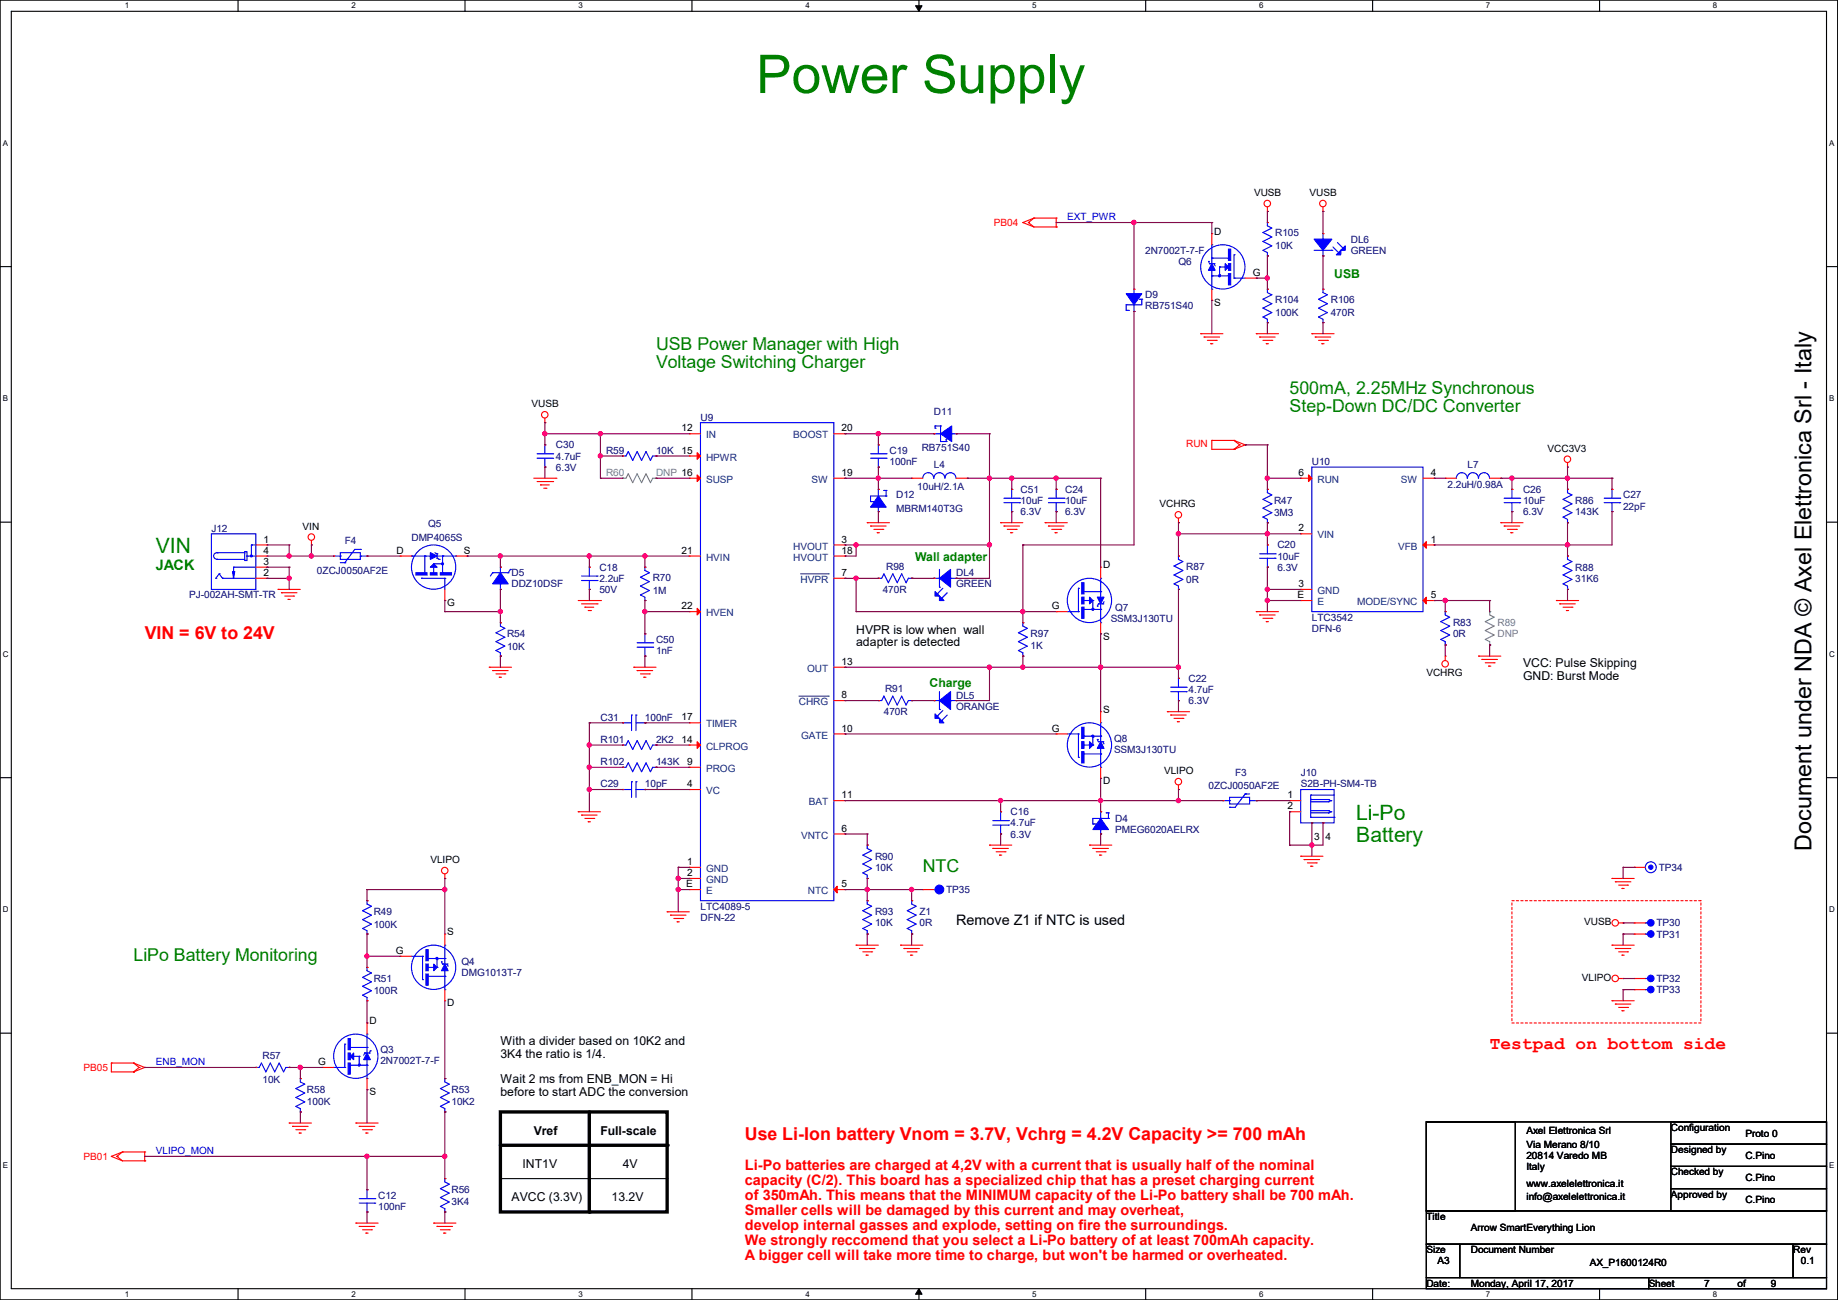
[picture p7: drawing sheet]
<svg xmlns="http://www.w3.org/2000/svg" width="420mm" height="297mm" viewBox="0 0 420 297" stroke-linecap="round" stroke-linejoin="round" font-family="sans-serif">
<defs><g id="words">
<text font-size="12.2" fill="#008000" x="172.8" y="21.3">Power Supply</text>
<text font-size="5.3" x="413.9" y="194.4" transform="rotate(-90 413.9 194.4)">Document under NDA © Axel Elettronica Srl - Italy</text>
<g font-size="4.8" fill="#008000">
<text x="35.6" y="126.3">VIN</text>
<text x="309.9" y="187.3">Li-Po</text>
<text x="309.9" y="192.3">Battery</text>
</g>
<g font-size="4.1" fill="#008000">
<text x="149.9" y="79.9">USB Power Manager with High</text>
<text x="149.9" y="84.1">Voltage Switching Charger</text>
<text x="294.7" y="90">500mA, 2.25MHz Synchronous</text>
<text x="294.7" y="94.2">Step-Down DC/DC Converter</text>
<text x="210.9" y="199.3">NTC</text>
<text x="30.5" y="219.6">LiPo Battery Monitoring</text>
</g>
<g font-size="4.1" fill="#f00">
<text x="33.1" y="146.1">VIN = 6V to 24V</text>
<text x="340.4" y="239.7">Testpad on bottom side</text>
<text x="170.2" y="260.4">Use Li-Ion battery Vnom = 3.7V, Vchrg = 4.2V Capacity &gt;= 700 mAh</text>
</g>
<text font-size="3.3" fill="#008000" x="35.6" y="130.1">JACK</text>
<text font-size="3.3" x="218.5" y="211.3">Remove Z1 if NTC is used</text>
<g font-size="3.3" fill="#f00">
<text x="170.2" y="267.3">Li-Po batteries are charged at 4,2V with a current that is usually half of the nominal</text>
<text x="170.2" y="270.7">capacity (C/2). This board has a specialized chip that has a preset charging current</text>
<text x="170.2" y="274.2">of 350mAh. This means that the MINIMUM capacity of the Li-Po battery shall be 700 mAh.</text>
<text x="170.2" y="277.6">Smaller cells will be damaged by this current and may overheat,</text>
<text x="170.2" y="281">develop internal gasses and explode, setting on fire the surroundings.</text>
<text x="170.2" y="284.4">We strongly reccomend that you select a Li-Po battery of at least 700mAh capacity.</text>
<text x="170.2" y="287.9">A bigger cell will take more time to charge, but won't be harmed or overheated.</text>
</g>
<g font-size="2.8" fill="#008000">
<text x="304.8" y="63.6">USB</text>
<text x="209.1" y="128.1">Wall adapter</text>
<text x="212.4" y="156.8">Charge</text>
</g>
<g font-size="2.8">
<text x="195.6" y="144.8">HVPR is low when wall</text>
<text x="195.6" y="147.7">adapter is detected</text>
<text x="348" y="152.4">VCC: Pulse Skipping</text>
<text x="348" y="155.3">GND: Burst Mode</text>
<text x="114.3" y="238.8">With a divider based on 10K2 and</text>
<text x="114.3" y="241.7">3K4 the ratio is 1/4.</text>
<text x="114.3" y="247.4">Wait 2 ms from ENB_MON = Hi</text>
<text x="114.3" y="250.3">before to start ADC the conversion</text>
<text x="122" y="259.2">Vref</text>
<text x="137.2" y="259.2">Full-scale</text>
<text x="119.4" y="266.7">INT1V</text>
<text x="142.3" y="266.7">4V</text>
<text x="116.9" y="274.4">AVCC (3.3V)</text>
<text x="139.7" y="274.4">13.2V</text>
</g>
<g font-size="2.3">
<text x="286.6" y="44.8">VUSB</text>
<text x="299.3" y="44.8">VUSB</text>
<text x="277.5" y="53.6">D</text>
<text x="286.3" y="63">G</text>
<text x="277.5" y="69.9">S</text>
<text x="121.5" y="93">VUSB</text>
<text x="155.7" y="98.6">12</text>
<text x="192.3" y="98.6">20</text>
<text x="155.7" y="103.6">15</text>
<text x="353.6" y="103.2">VCC3V3</text>
<text x="192.3" y="108.7">19</text>
<text x="296.7" y="108.7">6</text>
<text x="326.9" y="108.7">4</text>
<text x="265" y="115.9">VCHRG</text>
<text x="60.2" y="124">1</text>
<text x="69.1" y="121">VIN</text>
<text x="192.3" y="124">3</text>
<text x="296.7" y="121.4">2</text>
<text x="326.9" y="124">1</text>
<text x="60.2" y="131.6">2</text>
<text x="60.2" y="129">3</text>
<text x="60.2" y="126.5">4</text>
<text x="90.6" y="126.5">D</text>
<text x="106" y="126.5">S</text>
<text x="155.7" y="126.5">21</text>
<text x="192.3" y="131.6">7</text>
<text x="192.3" y="126.5">18</text>
<text x="252.1" y="129.8">D</text>
<text x="296.5" y="136.7">E</text>
<text x="296.7" y="134.1">3</text>
<text x="326.9" y="136.7">5</text>
<text x="102.2" y="138.5">G</text>
<text x="155.7" y="139.2">22</text>
<text x="240.3" y="139.2">G</text>
<text x="252.1" y="146.1">S</text>
<text x="192.3" y="151.9">13</text>
<text x="325.9" y="154.5">VCHRG</text>
<text x="192.3" y="159.5">8</text>
<text x="155.7" y="164.6">17</text>
<text x="192.3" y="167.1">10</text>
<text x="240.3" y="167.1">G</text>
<text x="252.1" y="162.9">S</text>
<text x="155.7" y="169.7">14</text>
<text x="157" y="179.8">4</text>
<text x="157" y="174.8">9</text>
<text x="252.1" y="179.2">D</text>
<text x="266" y="176.9">VLIPO</text>
<text x="192.3" y="182.4">11</text>
<text x="294.2" y="182.4">1</text>
<text x="294.2" y="184.9">2</text>
<text x="192.3" y="190">6</text>
<text x="300.3" y="191.9">3</text>
<text x="302.9" y="191.9">4</text>
<text x="98.3" y="197.2">VLIPO</text>
<text x="157" y="197.6">1</text>
<text x="156.8" y="202.7">E</text>
<text x="157" y="200.2">2</text>
<text x="192.3" y="202.7">5</text>
<text x="102.2" y="213.7">S</text>
<text x="362" y="211.4">VUSB</text>
<text x="90.5" y="217.9">G</text>
<text x="361.5" y="224.1">VLIPO</text>
<text x="84.4" y="234">D</text>
<text x="102.2" y="230">D</text>
<text x="72.7" y="243.3">G</text>
<text x="84.4" y="250.3">S</text>
<text x="348.8" y="259.2">Axel Elettronica Srl</text>
<text x="348.8" y="262.2">Via Merano 8/10</text>
<text x="381.8" y="258.4">Configuration</text>
<text x="381.8" y="263.5">Designed by</text>
<text x="398.8" y="259.7">Proto 0</text>
<text x="348.8" y="264.8">20814 Varedo MB</text>
<text x="348.8" y="267.3">Italy</text>
<text x="381.8" y="268.6">Checked by</text>
<text x="398.8" y="264.8">C.Pino</text>
<text x="398.8" y="269.8">C.Pino</text>
<text x="348.8" y="274.1">info@axelelettronica.it</text>
<text x="348.8" y="271.1">www.axelelettronica.it</text>
<text x="381.8" y="273.6">Approved by</text>
<text x="398.8" y="274.9">C.Pino</text>
<text x="325.9" y="278.7">Title</text>
<text x="336.1" y="281.3">Arrow SmartEverything Lion</text>
<text x="325.9" y="286.3">Size</text>
<text x="336.1" y="286.3">Document Number</text>
<text x="409.8" y="286.3">Rev</text>
<text x="325.9" y="294">Date:</text>
<text x="328.5" y="288.9">A3</text>
<text x="336.1" y="294">Monday, April 17, 2017</text>
<text x="363.3" y="289.1">AX_P1600124R0</text>
<text x="376.7" y="294">Sheet</text>
<text x="389.4" y="294">7</text>
<text x="397" y="294">of</text>
<text x="404.7" y="294">9</text>
<text x="411.5" y="288.9">0.1</text>
</g>
<g font-size="2.3" fill="#f00">
<text x="227.1" y="51.6">PB04</text>
<text x="271.1" y="102.2">RUN</text>
<text x="19.1" y="244.7">PB05</text>
<text x="19.1" y="265">PB01</text>
</g>
<g font-size="2.3" fill="#00f">
<text x="243.9" y="50.4">EXT_PWR</text>
<text x="35.6" y="243.4">ENB_MON</text>
<text x="35.6" y="263.7">VLIPO_MON</text>
</g>
<g font-size="2.3" fill="#000080">
<text x="291.4" y="53.9">R105</text>
<text x="261.7" y="58">2N7002T-7-F</text>
<text x="291.4" y="57">10K</text>
<text x="308.7" y="55.5">DL6</text>
<text x="308.7" y="58">GREEN</text>
<text x="269.3" y="60.5">Q6</text>
<text x="261.7" y="68.2">D9</text>
<text x="261.7" y="70.7">RB751S40</text>
<text x="291.4" y="69.2">R104</text>
<text x="304.1" y="69.2">R106</text>
<text x="291.4" y="72.2">100K</text>
<text x="304.1" y="72.2">470R</text>
<text x="213.4" y="94.8">D11</text>
<text x="160.1" y="96.1">U9</text>
<text x="127" y="102.4">C30</text>
<text x="127" y="105">4.7uF</text>
<text x="127" y="107.5">6.3V</text>
<text x="138.5" y="103.7">R59</text>
<text x="149.9" y="103.7">10K</text>
<text x="203.2" y="103.7">C19</text>
<text x="203.2" y="106.3">100nF</text>
<text x="210.6" y="103">RB751S40</text>
<text x="213.4" y="107">L4</text>
<text x="299.8" y="106.3">U10</text>
<text x="335.3" y="107">L7</text>
<text x="204.8" y="113.9">D12</text>
<text x="209.6" y="111.8">10uH/2.1A</text>
<text x="233.2" y="112.6">C51</text>
<text x="243.4" y="112.6">C24</text>
<text x="330.8" y="111.6">2.2uH/0.98A</text>
<text x="348" y="112.6">C26</text>
<text x="370.9" y="113.9">C27</text>
<text x="204.8" y="116.9">MBRM140T3G</text>
<text x="233.2" y="115.1">10uF</text>
<text x="233.2" y="117.7">6.3V</text>
<text x="243.4" y="115.1">10uF</text>
<text x="243.4" y="117.7">6.3V</text>
<text x="291.1" y="115.1">R47</text>
<text x="291.1" y="117.9">3M3</text>
<text x="348" y="115.1">10uF</text>
<text x="348" y="117.7">6.3V</text>
<text x="360" y="115.1">R86</text>
<text x="360" y="117.7">143K</text>
<text x="370.9" y="116.4">22pF</text>
<text x="48.3" y="121.5">J12</text>
<text x="78.8" y="124.3">F4</text>
<text x="94" y="123.5">DMP4065S</text>
<text x="97.8" y="120.5">Q5</text>
<text x="291.9" y="125.3">C20</text>
<text x="72.4" y="131.1">0ZCJ0050AF2E</text>
<text x="116.9" y="131.7">D5</text>
<text x="137" y="130.4">C18</text>
<text x="202.5" y="130.1">R98</text>
<text x="218.5" y="131.7">DL4</text>
<text x="271.1" y="130.1">R87</text>
<text x="291.9" y="127.8">10uF</text>
<text x="291.9" y="130.4">6.3V</text>
<text x="360" y="130.4">R88</text>
<text x="43.2" y="136.7">PJ-002AH-SMT-TR</text>
<text x="116.9" y="134.2">DDZ10DSF</text>
<text x="137" y="132.9">2.2uF</text>
<text x="137" y="135.5">50V</text>
<text x="149.1" y="132.7">R70</text>
<text x="149.1" y="135.7">1M</text>
<text x="201.7" y="135.5">470R</text>
<text x="218.5" y="134.2">GREEN</text>
<text x="271.1" y="133.2">0R</text>
<text x="360" y="132.9">31K6</text>
<text x="253.8" y="142.1">SSM3J130TU</text>
<text x="254.8" y="139.5">Q7</text>
<text x="299.8" y="141.8">LTC3542</text>
<text x="332" y="143.1">R83</text>
<text x="115.9" y="145.6">R54</text>
<text x="115.9" y="148.4">10K</text>
<text x="149.9" y="146.9">C50</text>
<text x="149.9" y="149.4">1nF</text>
<text x="235.5" y="145.6">R97</text>
<text x="235.5" y="148.2">1K</text>
<text x="299.8" y="144.4">DFN-6</text>
<text x="332" y="145.6">0R</text>
<text x="271.6" y="155.8">C22</text>
<text x="202.2" y="158.1">R91</text>
<text x="218.5" y="159.6">DL5</text>
<text x="271.6" y="158.3">4.7uF</text>
<text x="271.6" y="160.9">6.3V</text>
<text x="137.2" y="164.7">C31</text>
<text x="147.4" y="164.7">100nF</text>
<text x="202" y="163.4">470R</text>
<text x="218.5" y="162.1">ORANGE</text>
<text x="137.2" y="169.8">R101</text>
<text x="149.9" y="169.8">2K2</text>
<text x="254.6" y="169.5">Q8</text>
<text x="254.6" y="172">SSM3J130TU</text>
<text x="137.2" y="174.8">R102</text>
<text x="137.2" y="179.9">C29</text>
<text x="147.4" y="179.9">10pF</text>
<text x="149.9" y="174.8">143K</text>
<text x="282.2" y="177.4">F3</text>
<text x="297.2" y="177.4">J10</text>
<text x="297.2" y="179.9">S2B-PH-SM4-TB</text>
<text x="276.1" y="180.2">0ZCJ0050AF2E</text>
<text x="230.9" y="186.3">C16</text>
<text x="230.9" y="188.8">4.7uF</text>
<text x="230.9" y="191.3">6.3V</text>
<text x="254.8" y="187.8">D4</text>
<text x="254.8" y="190.3">PMEG6020AELRX</text>
<text x="199.9" y="196.4">R90</text>
<text x="199.9" y="199">10K</text>
<text x="379" y="199">TP34</text>
<text x="85.4" y="209.1">R49</text>
<text x="160.1" y="207.9">LTC4089-5</text>
<text x="199.9" y="209.1">R93</text>
<text x="210.1" y="209.1">Z1</text>
<text x="216.2" y="204">TP35</text>
<text x="85.4" y="211.9">100K</text>
<text x="160.1" y="210.4">DFN-22</text>
<text x="199.9" y="211.7">10K</text>
<text x="210.1" y="211.7">0R</text>
<text x="378.5" y="214.2">TP31</text>
<text x="378.5" y="211.7">TP30</text>
<text x="105.5" y="220.6">Q4</text>
<text x="85.4" y="224.4">R51</text>
<text x="85.4" y="227.2">100R</text>
<text x="105.5" y="223.1">DMG1013T-7</text>
<text x="378.5" y="224.4">TP32</text>
<text x="378.5" y="226.9">TP33</text>
<text x="60" y="241.9">R57</text>
<text x="86.9" y="240.6">Q3</text>
<text x="86.9" y="243.2">2N7002T-7-F</text>
<text x="60" y="247.5">10K</text>
<text x="70.1" y="249.8">R58</text>
<text x="103.2" y="249.8">R53</text>
<text x="70.1" y="252.6">100K</text>
<text x="103.2" y="252.6">10K2</text>
<text x="86.4" y="273.9">C12</text>
<text x="103.2" y="272.6">R56</text>
<text x="103.2" y="275.4">3K4</text>
<text x="86.4" y="276.4">100nF</text>
</g>
<g font-size="2.3" fill="#004080">
<text x="161.3" y="100.2">IN</text>
<text x="181.3" y="100.2">BOOST</text>
<text x="161.3" y="105.2">HPWR</text>
<text x="161.3" y="110.3">SUSP</text>
<text x="185.5" y="110.3">SW</text>
<text x="301" y="110.3">RUN</text>
<text x="320.1" y="110.3">SW</text>
<text x="181.3" y="125.6">HVOUT</text>
<text x="301" y="123">VIN</text>
<text x="319.5" y="125.6">VFB</text>
<text x="161.3" y="128.1">HVIN</text>
<text x="181.3" y="128.1">HVOUT</text>
<text x="182.9" y="133.2">HVPR</text>
<text x="301" y="135.7">GND</text>
<text x="161.3" y="140.8">HVEN</text>
<text x="301" y="138.3">E</text>
<text x="310.1" y="138.3">MODE/SYNC</text>
<text x="184.4" y="153.5">OUT</text>
<text x="182.5" y="161.1">CHRG</text>
<text x="161.3" y="166.2">TIMER</text>
<text x="161.3" y="171.3">CLPROG</text>
<text x="183.1" y="168.7">GATE</text>
<text x="161.3" y="176.4">PROG</text>
<text x="161.3" y="181.4">VC</text>
<text x="184.8" y="184">BAT</text>
<text x="183.1" y="191.6">VNTC</text>
<text x="161.3" y="199.2">GND</text>
<text x="161.3" y="201.8">GND</text>
<text x="161.3" y="204.3">E</text>
<text x="184.6" y="204.3">NTC</text>
</g>
<g font-size="2.3" fill="#808080">
<text x="138.5" y="108.8">R60</text>
<text x="149.9" y="108.8">DNP 16</text>
<text x="342.2" y="143.1">R89</text>
<text x="342.2" y="145.6">DNP</text>
</g>
<g font-size="1.8">
<text x="28.5" y="1.9">1</text>
<text x="80.3" y="1.9">2</text>
<text x="132.2" y="1.9">3</text>
<text x="184" y="1.9">4</text>
<text x="235.9" y="1.9">5</text>
<text x="287.7" y="1.9">6</text>
<text x="339.6" y="1.9">7</text>
<text x="391.4" y="1.9">8</text>
<text x=".7" y="33.4">A</text>
<text x="418" y="33.4">A</text>
<text x=".7" y="91.7">B</text>
<text x="418" y="91.7">B</text>
<text x=".7" y="150.1">C</text>
<text x="418" y="150.1">C</text>
<text x=".7" y="208.4">D</text>
<text x="418" y="208.4">D</text>
<text x=".7" y="266.8">E</text>
<text x="418" y="266.8">E</text>
<text x="28.5" y="296.3">1</text>
<text x="80.3" y="296.3">2</text>
<text x="132.2" y="296.3">3</text>
<text x="184" y="296.3">4</text>
<text x="235.9" y="296.3">5</text>
<text x="287.7" y="296.3">6</text>
<text x="339.6" y="296.3">7</text>
<text x="391.4" y="296.3">8</text>
</g>
</g></defs>
<path d="M0 0h419.9v297h-419.9zM2.6 2.6h414.8v291.8h-414.8z" fill="none" stroke="#000" stroke-width=".25"/>
<g fill="#fff">
<path d="M28.5 .3h1v2h-1z"/>
<path d="M28.5 294.7h1v2h-1z"/>
</g>
<path d="M54.4 0v2.6M54.4 294.4v2.6" fill="none" stroke="#000" stroke-width=".25"/>
<g fill="#fff">
<path d="M80.3 .3h1v2h-1z"/>
<path d="M80.3 294.7h1v2h-1z"/>
</g>
<path d="M106.3 0v2.6M106.3 294.4v2.6" fill="none" stroke="#000" stroke-width=".25"/>
<g fill="#fff">
<path d="M132.2 .3h.9v2h-.9z"/>
<path d="M132.2 294.7h.9v2h-.9z"/>
</g>
<path d="M158.1 0v2.6M158.1 294.4v2.6" fill="none" stroke="#000" stroke-width=".25"/>
<g fill="#fff">
<path d="M184 .3h1v2h-1z"/>
<path d="M184 294.7h1v2h-1z"/>
</g>
<path d="M210 0v2.6M210 294.4v2.6" fill="none" stroke="#000" stroke-width=".25"/>
<path d="M209.2 1.3h1.5l-.7 1.3zM210 294.4l.7 1.3h-1.5z" fill="#000" stroke="#000" stroke-width=".23"/>
<g fill="#fff">
<path d="M235.9 .3h1v2h-1z"/>
<path d="M235.9 294.7h1v2h-1z"/>
</g>
<path d="M261.8 0v2.6M261.8 294.4v2.6" fill="none" stroke="#000" stroke-width=".25"/>
<g fill="#fff">
<path d="M287.7 .3h1v2h-1z"/>
<path d="M287.7 294.7h1v2h-1z"/>
</g>
<path d="M313.6 0v2.6M313.6 294.4v2.6" fill="none" stroke="#000" stroke-width=".25"/>
<g fill="#fff">
<path d="M339.6 .3h.9v2h-.9z"/>
<path d="M339.6 294.7h.9v2h-.9z"/>
</g>
<path d="M365.5 0v2.6M365.5 294.4v2.6" fill="none" stroke="#000" stroke-width=".25"/>
<g fill="#fff">
<path d="M391.4 .3h1v2h-1z"/>
<path d="M391.4 294.7h1v2h-1z"/>
<path d="M.7 31.7h1.2v2h-1.2z"/>
<path d="M418 31.7h1.2v2h-1.2z"/>
<path d="M.7 90.1h1.2v2h-1.2z"/>
<path d="M418 90.1h1.2v2h-1.2z"/>
</g>
<path d="M0 60.9h2.6M417.4 60.9h2.5" fill="none" stroke="#000" stroke-width=".25"/>
<g fill="#fff">
<path d="M.7 148.5h1.2v2h-1.2z"/>
<path d="M418 148.5h1.3v2h-1.3z"/>
</g>
<path d="M0 119.3h2.6M417.4 119.3h2.5" fill="none" stroke="#000" stroke-width=".25"/>
<g fill="#fff">
<path d="M.7 206.8h1.2v2h-1.2z"/>
<path d="M418 206.8h1.3v2h-1.3z"/>
</g>
<path d="M0 177.7h2.6M417.4 177.7h2.5" fill="none" stroke="#000" stroke-width=".25"/>
<g fill="#fff">
<path d="M.7 265.2h1.2v2h-1.2z"/>
<path d="M418 265.2h1.2v2h-1.2z"/>
</g>
<g fill="none" stroke="#000" stroke-width=".25">
<path d="M0 236.1h2.6M417.4 236.1h2.5M325.9 256.3h91.5v20.3h-91.5zM325.9 256.3h20.3v20.3h-20.3zM381.8 256.3h35.6v5.1h-35.6zM114.3 269.3h38.1M152.4 269.3h.1M325.9 276.6h91.5v7.7h-91.5zM381.8 261.4h35.6v5.1h-35.6zM381.8 266.5h35.6v5.1h-35.6zM381.8 271.6h35.6v5h-35.6zM325.9 284.3h7.6v7.6h-7.6z"/>
<path d="M325.9 291.9h50.8v2.5h-50.8zM333.5 284.3h76.2v7.6h-76.2zM376.7 291.9h40.7v2.5h-40.7zM409.7 284.3h7.7v7.6h-7.7z"/>
</g>
<path d="M114.3 254h38.1v22.9h-38.1zM134.7 254v22.9M114.3 261.7h38.1" fill="none" stroke="#000" stroke-width=".76"/>
<g fill="#000">
<circle cx="134.7" cy="276.9" r=".38"/>
<circle cx="152.4" cy="261.7" r=".38"/>
</g>
<path d="M345.5 205.8h43.2v27.9h-43.2z" fill="none" stroke="#f00" stroke-width=".25" stroke-dasharray=".5"/>
<g fill="none" stroke="#f00" stroke-width=".25">
<path d="M233.7 50.8h.1M233.7 50.8l2.6 1.1M235 50.8h.1M235 50.8l1.3 1.1M236.3 49.8h.1M236.3 51.9h5M236.3 49.8l-2.6 1M236.3 49.8h5M236.3 49.8l-1.3 1M241.3 51.9h.1M241.3 49.8h.1M241.3 49.8v2.1"/>
<path d="M276.9 53.4h.1M276.9 53.4v2.5M289.6 48.3h.1M289.6 58.5h.1M289.6 50.8h.1M289.6 47.3v1M302.3 48.3h.1M302.3 53.4h.1M302.3 58.5h.1M302.3 47.3v1M259.1 66.1h.1M259.1 71.2h.1"/>
<path d="M274.4 76.2h.1M274.4 76.2h5M275.1 77h.1M275.1 77h3.6M275.9 77.8h2M276.6 78.5h.1M276.6 78.5h.6M276.9 68.6h.1M276.9 66.1v2.5M277.9 77.8h.1M284.5 63.5h2.6M287.1 76.2h.1"/>
<path d="M287.1 63.5h.1M287.1 76.2h5M287.8 77h.1M287.8 77h3.6M288.6 77.8h2M289.3 78.5h.1M289.3 78.5h.6M289.6 73.7h.1M289.6 66.1h.1M290.6 77.8h.1M299.8 76.2h.1M299.8 76.2h5"/>
<path d="M300.5 77h.1M300.5 77h3.6M301.3 77.8h2M302 78.5h.1M302 78.5h.6M302.3 73.7h.1M302.3 66.1h.1M303.3 77.8h.1M124.5 96.6h.1M124.5 95.5v1.1M157.5 99.1h.1M157.5 99.1h2.6"/>
<path d="M190.5 99.1h2.6M193.1 99.1h.1M213.4 99.1h.1M218.5 99.1h.1M122 109.3h5M122.7 110h3.6M123.5 110.8h.1M123.5 110.8h2M124.2 111.5h.6M124.5 106.7h.1M124.5 101.6h.1M124.8 111.5h.1"/>
<path d="M126.3 110h.1M127 109.3h.1M142.3 104.2h.1M149.9 104.2h.1M157.5 104.2h.1M157.5 109.3h.1M157.5 109.3h2.6M157.5 104.2h2.6M190.5 109.3h2.6M193.1 109.3h.1M198.2 119.4h.1M198.2 119.4h5"/>
<path d="M200.7 106.7h.1M200.7 101.6h.1M200.7 116.9h.1M200.7 111.8h.1M208.3 109.3h.1M208.3 109.3h2.6M218.5 109.3h2.5M221 109.3h.1M228.6 119.4h.1M228.6 119.4h5.1M231.2 116.9h.1M231.2 111.8h.1"/>
<path d="M238.8 119.4h.1M238.8 119.4h5.1M241.3 116.9h.1M241.3 111.8h.1M269.3 119.4h.1M269.3 118.4v1M276.9 100.6h.1M276.9 100.6v2.1h5.1M276.9 100.6h5.1M282 102.7h.1M282 100.6h.1M282 100.6l2.5 1"/>
<path d="M282 100.6l1.3 1M283.3 101.6h.1M283.3 101.6l-1.3 1.1M284.5 101.6h.1M284.5 101.6l-2.5 1.1M289.6 111.8h.1M289.6 119.4h.1M297.2 109.3h.1M297.2 109.3h2.6M325.2 109.3h2.5M327.7 109.3h.1M330.2 109.3h.1"/>
<path d="M330.2 109.3h2.6M340.4 109.3h2.5M342.9 119.4h.1M342.9 109.3h.1M342.9 119.4h5.1M345.5 116.9h.1M345.5 111.8h.1M358.2 106.7h.1M358.2 111.8h.1M358.2 119.4h.1M358.2 105.7v1M368.3 116.9h.1"/>
<path d="M368.3 111.8h.1M58.5 124.5h2.5M58.5 132.1h2.5M58.5 127h2.5M58.5 129.6h2.5M61 124.5h.1M61 132.1h.1M61 129.6h.1M61 127h.1M63.5 134.7h.1M63.5 134.7h5.1M64.3 135.4h.1"/>
<path d="M64.3 135.4h3.6M65.1 136.2h2M65.8 136.9h.1M65.8 136.9h.5M67.1 136.2h.1M71.2 124.5h.1M71.2 123.5v1M76.2 127h.1M83.9 127h.1M91.5 127h.1M91.5 127h2.5M101.6 137.2h.1"/>
<path d="M101.6 134.7v2.5M104.2 127h2.5M106.7 127h.1M114.3 134.7h.1M114.3 129.6h.1M132.1 137.2h5.1M132.9 138h3.5M133.6 138.7h.1M133.6 138.7h2.1M134.4 139.5h.5M134.7 134.7h.1M134.7 129.6h.1"/>
<path d="M134.9 139.5h.1M136.4 138h.1M137.2 137.2h.1M147.4 137.2h.1M147.4 129.6h.1M157.5 127h.1M157.5 139.7h.1M157.5 139.7h2.6M157.5 127h2.6M190.5 124.5h2.6M190.5 132.1h2.6M190.5 127h2.6"/>
<path d="M193.1 124.5h.1M193.1 132.1h.1M193.1 127h.1M198.9 120.2h.1M198.9 120.2h3.6M199.7 120.9h2M200.4 121.7h.1M200.4 121.7h.6M200.7 132.1h.1M201.7 120.9h.1M208.3 132.1h.1M213.4 132.1h.1"/>
<path d="M218.5 132.1h.1M229.4 120.2h.1M229.4 120.2h3.6M230.2 120.9h2M230.9 121.7h.1M230.9 121.7h.5M232.2 120.9h.1M239.6 120.2h.1M239.6 120.2h3.5M240.3 120.9h2.1M241.1 121.7h.1M241.1 121.7h.5"/>
<path d="M241.3 139.7h.1M241.3 139.7h2.6M242.4 120.9h.1M251.5 129.6h.1M251.5 129.6v2.5M269.3 134.7h.1M269.3 127h.1M287.1 139.7h.1M287.1 139.7h5M289.6 129.6h.1M289.6 124.5h.1M297.2 122h.1"/>
<path d="M297.2 134.7h.1M297.2 137.2h.1M297.2 134.7h2.6M297.2 137.2h2.6M297.2 122h2.6M325.2 137.2h2.5M325.2 124.5h2.5M327.7 124.5h.1M327.7 137.2h.1M330.2 139.7h.1M343.7 120.2h.1M343.7 120.2h3.6"/>
<path d="M344.5 120.9h2M345.2 121.7h.1M345.2 121.7h.5M346.5 120.9h.1M355.6 137.2h.1M355.6 137.2h5.1M356.4 138h.1M356.4 138h3.6M357.2 138.7h2M357.9 139.5h.1M357.9 139.5h.5M358.2 127h.1"/>
<path d="M358.2 134.7h.1M359.2 138.7h.1M111.8 152.4h.1M111.8 152.4h5.1M112.6 153.2h.1M112.6 153.2h3.5M113.3 154h2.1M114.1 154.7h.1M114.1 154.7h.5M114.3 142.3h.1M114.3 149.9h.1M115.4 154h.1"/>
<path d="M144.8 152.4h.1M144.8 152.4h5.1M145.6 153.2h.1M145.6 153.2h3.5M146.3 154h2.1M147.1 154.7h.1M147.1 154.7h.5M147.4 149.9h.1M147.4 144.8h.1M148.4 154h.1M190.5 152.4h2.6M193.1 152.4h.1"/>
<path d="M233.7 149.9h.1M233.7 142.3h.1M251.5 144.8h.1M251.5 142.3v2.5M269.3 155h.1M287.8 140.5h.1M287.8 140.5h3.6M288.6 141.3h2M289.3 142h.1M289.3 142h.6M290.6 141.3h.1M330.2 149.9h.1"/>
<path d="M330.2 147.4h.1M330.2 149.9v1M337.9 149.9h.1M337.9 149.9h5M338.6 150.7h.1M338.6 150.7h3.6M339.4 151.4h2M340.1 152.2h.1M340.1 152.2h.6M341.4 151.4h.1M142.3 175.3h.1M142.3 170.2h.1"/>
<path d="M142.3 165.1h.1M147.4 165.1h.1M149.9 175.3h.1M149.9 170.2h.1M157.5 175.3h.1M157.5 170.2h.1M157.5 165.1h.1M157.5 175.3h2.6M157.5 170.2h2.6M157.5 165.1h2.6M190.5 160.1h2.6M190.5 167.7h2.6"/>
<path d="M193.1 160.1h.1M193.1 167.7h.1M200.7 160.1h.1M208.3 160.1h.1M213.4 160.1h.1M218.5 160.1h.1M241.3 167.7h.1M241.3 167.7h2.6M251.5 177.8h.1M251.5 162.6h.1M251.5 162.6v2.5M251.5 175.3v2.5"/>
<path d="M266.7 162.6h.1M266.7 162.6h5.1M267.5 163.4h.1M267.5 163.4h3.6M268.3 164.1h2M269 164.9h.1M269 164.9h.5M269.3 160.1h.1M269.3 179.4v1M270.3 164.1h.1M101.6 199.7v1M132.1 185.5h.1"/>
<path d="M132.1 185.5h5.1M132.9 186.2h.1M132.9 186.2h3.5M133.6 187h2.1M134.4 187.7h.1M134.4 187.7h.5M135.7 187h.1M142.3 180.4h.1M147.4 180.4h.1M157.5 198.2h.1M157.5 180.4h.1M157.5 198.2h2.6"/>
<path d="M157.5 180.4h2.6M190.5 190.5h2.6M190.5 182.9h2.6M193.1 190.5h.1M193.1 182.9h.1M198.2 193.1h.1M226.1 193.1h.1M226.1 193.1h5.1M226.9 193.8h.1M226.9 193.8h3.5M227.6 194.6h2.1M228.4 195.4h.1"/>
<path d="M228.4 195.4h.5M228.6 190.5h.1M228.6 185.5h.1M229.7 194.6h.1M249 193.1h.1M249 193.1h5M249.7 193.8h.1M249.7 193.8h3.6M250.5 194.6h2M251.2 195.4h.1M251.2 195.4h.6M251.5 190.5h.1"/>
<path d="M251.5 185.5h.1M252.5 194.6h.1M269.3 180.4h.1M279.4 182.9h.1M287.1 182.9h.1M294.7 182.9h.1M294.7 185.5h.1M294.7 185.5h2.5M294.7 182.9h2.5M297.2 195.6h.1M297.2 195.6h5.1M298 196.4h.1"/>
<path d="M298 196.4h3.5M298.7 197.1h2.1M299.5 197.9h.1M299.5 197.9h.5M299.8 188h.1M300.8 197.1h.1M302.3 188h.1M373.4 198.2h.1M373.4 198.2h2.6M83.9 205.8h.1M83.9 213.4h.1M91.5 218.5h.1"/>
<path d="M91.5 218.5h2.5M101.6 200.7h.1M101.6 213.4h.1M101.6 213.4v2.5M152.4 208.3h.1M152.4 208.3h5.1M153.2 209.1h.1M153.2 209.1h3.6M154 209.8h2M154.7 210.6h.1M154.7 210.6h.5M156 209.8h.1"/>
<path d="M157.5 200.7h.1M157.5 203.2h.1M157.5 200.7h2.6M157.5 203.2h2.6M190.5 203.2h2.6M193.1 203.2h.1M195.6 215.9h.1M195.6 215.9h5.1M196.4 216.7h.1M196.4 216.7h3.5M197.1 217.5h2.1M197.9 218.2h.1"/>
<path d="M197.9 218.2h.5M198.2 205.8h.1M198.2 213.4h.1M198.2 200.7h.1M199.2 217.5h.1M205.8 215.9h.1M205.8 215.9h5.1M206.5 216.7h.1M206.5 216.7h3.6M207.3 217.5h2M208.1 218.2h.1M208.1 218.2h.5"/>
<path d="M208.3 205.8h.1M208.3 213.4h.1M209.3 217.5h.1M210.9 203.2h.1M210.9 203.2h2.5M368.3 215.9h.1M368.3 200.7h.1M368.3 215.9h5.1M368.3 200.7h5.1M369.1 216.7h.1M369.1 201.5h.1M369.1 216.7h3.6"/>
<path d="M369.1 201.5h3.6M369.9 217.5h2M369.9 210.9h1M369.9 202.2h2M370.6 218.2h.1M370.6 203h.1M370.6 218.2h.5M370.6 203h.5M370.9 210.9h.1M371.9 217.5h.1M371.9 202.2h.1M373.4 213.4h.1"/>
<path d="M373.4 210.9h.1M373.4 210.9h2.6M373.4 213.4h2.6M83.9 233.7h.1M83.9 221h.1M83.9 228.6h.1M83.9 233.7v2.6M101.6 228.6h.1M101.6 226.1v2.5M368.3 228.6h.1M368.3 228.6h5.1M369.1 229.4h.1"/>
<path d="M369.1 229.4h3.6M369.9 223.6h1M369.9 230.2h2M370.6 230.9h.1M370.6 230.9h.5M370.9 223.6h.1M371.9 230.2h.1M373.4 223.6h.1M373.4 226.1h.1M373.4 223.6h2.6M373.4 226.1h2.6M25.4 242.9h.1"/>
<path d="M25.4 242.9v2h5.1M25.4 242.9h5.1M30.5 244.9h.1M30.5 242.9h.1M30.5 242.9l2.6 1M30.5 242.9l1.3 1M31.8 243.9h.1M31.8 243.9l-1.3 1M33.1 243.9h.1M33.1 243.9l-2.6 1M58.5 243.9h.1M66.1 256.6h.1"/>
<path d="M66.1 243.9h.1M66.1 256.6h5.1M66.8 257.3h.1M66.8 257.3h3.6M67.6 258.1h2M68.4 258.9h.1M68.4 258.9h.5M68.6 246.4h.1M68.6 254h.1M69.6 258.1h.1M73.7 243.9h.1M73.7 243.9h2.5"/>
<path d="M81.3 256.6h.1M81.3 256.6h5.1M82.1 257.3h.1M82.1 257.3h3.5M82.8 258.1h2.1M83.6 258.9h.1M83.6 258.9h.5M83.9 249h.1M83.9 246.4v2.6M84.9 258.1h.1M101.6 246.4h.1M101.6 254h.1"/>
<path d="M25.4 264.2h.1M25.4 264.2l2.6 1M26.7 264.2h.1M26.7 264.2l1.3 1M28 263.2h.1M28 265.2h5.1M28 263.2l-2.6 1M28 263.2h5.1M28 263.2l-1.3 1M33.1 265.2h.1M33.1 263.2h.1M33.1 263.2v2"/>
<path d="M81.3 279.4h.1M81.3 279.4h5.1M83.9 276.9h.1M83.9 271.8h.1M99.1 279.4h.1M99.1 279.4h5.1M101.6 269.3h.1M101.6 276.9h.1M82.1 280.2h.1M82.1 280.2h3.5M82.8 281h2.1M83.6 281.7h.1"/>
<path d="M83.6 281.7h.5M84.9 281h.1M99.9 280.2h.1M99.9 280.2h3.5M100.6 281h2.1M101.4 281.7h.1M101.4 281.7h.5M102.7 281h.1"/>
<circle cx="289.6" cy="46.5" r=".74"/>
<circle cx="302.3" cy="46.5" r=".74"/>
<circle cx="124.5" cy="94.8" r=".74"/>
<circle cx="269.3" cy="117.6" r=".74"/>
<circle cx="358.2" cy="104.9" r=".74"/>
<circle cx="71.1" cy="122.7" r=".74"/>
<circle cx="330.2" cy="151.7" r=".74"/>
<circle cx="269.3" cy="178.6" r=".74"/>
<circle cx="101.6" cy="198.9" r=".74"/>
<circle cx="369.1" cy="210.8" r=".74"/>
<circle cx="369.1" cy="223.5" r=".74"/>
</g>
<g fill="#00f" stroke="#00f" stroke-width=".25">
<path d="M99.1 220.3l.8 .7-.8 .8z"/>
<path d="M249 136.4l.7 .8-.7 .8z"/>
<path d="M307.4 56.2v1h-1z"/>
<path d="M305.4 58.2l1-1v1z"/>
<path d="M80.1 241.3l.7-.7v1.5z"/>
<path d="M249 169.5l.7 .7-.7 .8z"/>
<path d="M280 60.2l.7 .8-.7 .8z"/>
<path d="M98.3 129.6l.8-.8 .8 .8z"/>
<path d="M214.7 164.1l1 1h-1z"/>
<path d="M213.7 163.1l1 1h-1z"/>
<path d="M214.7 136.2l1 1h-1z"/>
<path d="M213.7 135.2l1 1h-1z"/>
<path d="M97.3 222.5h.5v2.6h-.5z" fill-rule="evenodd"/>
<path d="M97.3 217h.5v2.5h-.5z" fill-rule="evenodd"/>
<path d="M97.3 220.3h.5v1.5h-.5z" fill-rule="evenodd"/>
<path d="M101.6 220.3l.8 1.5h-1.5z" fill-rule="evenodd"/>
<path d="M247.2 133.1h.5v2.6h-.5z" fill-rule="evenodd"/>
<path d="M247.2 138.7h.5v2.6h-.5z" fill-rule="evenodd"/>
<path d="M247.2 136.4h.5v1.6h-.5z" fill-rule="evenodd"/>
<path d="M250.7 136.4h1.6l-.8 1.6z" fill-rule="evenodd"/>
<path d="M300.3 54.7h4l-2 2.5z" fill-rule="evenodd"/>
<path d="M257.3 67.1h3.6l-1.8 2.5z" fill-rule="evenodd"/>
<path d="M79.5 237.3h.6v2.5h-.6z" fill-rule="evenodd"/>
<path d="M79.5 242.9h.6v2.5h-.6z" fill-rule="evenodd"/>
<path d="M79.5 240.6h.6v1.5h-.6z" fill-rule="evenodd"/>
<path d="M83.9 240.6l.7 1.5h-1.5z" fill-rule="evenodd"/>
<path d="M247.2 171.7h.5v2.6h-.5z" fill-rule="evenodd"/>
<path d="M247.2 166.2h.5v2.5h-.5z" fill-rule="evenodd"/>
<path d="M247.2 169.5h.5v1.5h-.5z" fill-rule="evenodd"/>
<path d="M251.5 169.5l.8 1.5h-1.6z" fill-rule="evenodd"/>
<path d="M114.3 130.9l1.8 2.5h-3.5z" fill-rule="evenodd"/>
<path d="M280.7 56.9h.5v2.6h-.5z" fill-rule="evenodd"/>
<path d="M280.7 62.5h.5v2.6h-.5z" fill-rule="evenodd"/>
<path d="M280.7 60.2h.5v1.6h-.5z" fill-rule="evenodd"/>
<path d="M276.9 60.2l.8 1.6h-1.6z" fill-rule="evenodd"/>
<path d="M95 130.9h2.6v.5h-2.6z" fill-rule="evenodd"/>
<path d="M100.6 130.9h2.6v.5h-2.6z" fill-rule="evenodd"/>
<path d="M98.3 130.9h1.6v.5h-1.6z" fill-rule="evenodd"/>
<path d="M98.3 126.3l1.6 .7-1.6 .8z" fill-rule="evenodd"/>
<path d="M214.7 160.1l2.5-2.1v4.1z" fill-rule="evenodd"/>
<path d="M200.7 113.3l1.8 2.6h-3.6z" fill-rule="evenodd"/>
<path d="M53.1 130.6h.5l-.2 1.5z" fill-rule="evenodd"/>
<path d="M214.9 99.1l2.6-1.8v3.6z" fill-rule="evenodd"/>
<path d="M214.7 132.1l2.5-2v4.1z" fill-rule="evenodd"/>
<path d="M251.5 187l1.8 2.5h-3.6z" fill-rule="evenodd"/>
<circle cx="99.8" cy="219" r=".23"/>
<circle cx="249.7" cy="139.2" r=".23"/>
<circle cx="82.1" cy="243.4" r=".23"/>
<circle cx="377.2" cy="213.4" r=".74"/>
<circle cx="249.7" cy="168.2" r=".23"/>
<circle cx="278.7" cy="63" r=".23"/>
<circle cx="377.2" cy="210.8" r=".74"/>
<circle cx="101.1" cy="128.8" r=".23"/>
<circle cx="214.7" cy="203.2" r=".99"/>
<circle cx="377.2" cy="198.1" r=".49"/>
<circle cx="57.4" cy="127" r=".23"/>
<circle cx="377.2" cy="223.5" r=".74"/>
<circle cx="377.2" cy="226.1" r=".74"/>
</g>
<g fill="none" stroke="#00f" stroke-width=".25">
<path d="M276.1 59.7h.1M276.1 59.7l.3 .5M276.9 59h.1M276.9 55.9h.1M276.9 55.9v4.3M276.9 59h3.8M282 58.2h.1M282 58.2v5.3M289.6 58.5h.1M289.6 50.8h.1M289.6 50.8v.8l1 .5-2 1 2 1-2 1.1 2 1-2 1 1 .5v.8M300.3 57.2h4"/>
<path d="M302.3 54.7h.1M302.3 58.5h.1M302.3 53.4v1.3M302.3 57.2v1.3M304.3 57.2h.1M304.6 56.4l1.3 1.3M305.6 55.4l1.3 1.3M305.9 57.7h.1M306.9 56.7h.1M257.3 70.9h.1M257.3 69.6h.1M257.3 69.6v1.3"/>
<path d="M257.3 70.9h.6M257.9 70.9h.1M259.1 67.1h.1M259.1 71.2h.1M259.1 66.1v1M259.1 69.6v1.6M260.4 68.4h.1M260.4 68.4h.5M260.9 68.4h.1M260.9 68.4v1.2h-3.6M276.4 60.2h.1M276.4 60.2h1"/>
<path d="M276.9 63h.1M276.9 66.1h.1M276.9 63h1.5M276.9 61.8v4.3M277.4 60.2h.1M277.4 60.2l.3 .5M278.7 61h.1M278.7 62.8h.1M278.7 61h1.3M278.7 61v1.8M278.9 63h1.8M280.7 63h.1"/>
<path d="M282 63.5h.1M282 63.5h2.5M289.6 73.7h.1M289.6 66.1h.1M289.6 66.1v.7l1 .6-2 1 2 1-2 1 2 1-2 1 1 .5v.8M302.3 73.7h.1M302.3 66.1h.1M302.3 66.1v.7l1 .6-2 1 2 1-2 1 2 1-2 1 1 .5v.8M160.1 96.6h30.4v109.2h-30.4zM213.4 99.1h.1M213.4 99.1h1.5M213.7 97.3h.1"/>
<path d="M213.7 97.8h.1M213.7 97.3h1.2M213.7 97.3v.5M214.9 97.3h.1M214.9 97.3v3.6h1.3M217.5 99.1h.1M217.5 99.1h1M122.7 104.7h3.6M122.7 103.7h3.6M124.5 101.6h.1M124.5 106.7h.1M124.5 101.6v2.1"/>
<path d="M124.5 104.7v2M126.3 104.7h.1M126.3 103.7h.1M142.3 104.2h.1M142.3 104.2h.7l.6-1 1 2 1-2 1 2 1-2 1 2 .5-1h.8M149.9 104.2h.1M198.9 114.6h.1M198.9 104.7h3.6M198.9 103.7h3.6M198.9 114.6h.5M199.4 114.6h.1M200.7 101.6h.1"/>
<path d="M200.7 106.7h.1M200.7 115.9h.1M200.7 111.8h.1M200.7 101.6v2.1M200.7 104.7v2M200.7 111.8v1.5M200.7 115.9v1M202 112.1h.1M202 112.1h.5M202.5 104.7h.1M202.5 103.7h.1M202.5 112.1h.1"/>
<path d="M202.5 113.3h.1M202.5 113.3h-3.6v1.3M202.5 112.1v1.2M213.4 109.3a1.25 1.25 0 0 0-1.3-1.3 1.25 1.25 0 0 0-1.2 1.3M215.9 109.3a1.25 1.25 0 0 0-1.3-1.3 1.25 1.25 0 0 0-1.2 1.3M216.2 100.4h.1M216.2 100.9h.1M216.2 100.4v.5M218.4 109.3a1.25 1.25 0 0 0-1.2-1.3 1.25 1.25 0 0 0-1.3 1.3M229.4 114.9h3.6M229.4 113.8h3.6M231.2 111.8h.1"/>
<path d="M231.2 116.9h.1M231.2 111.8v2M231.2 114.9v2M233 114.9h.1M233 113.8h.1M239.6 114.9h3.5M239.6 113.8h3.5M241.3 111.8h.1M241.3 116.9h.1M241.3 111.8v2M241.3 114.9v2M243.1 114.9h.1"/>
<path d="M243.1 113.8h.1M289.6 111.8h.1M289.6 119.4h.1M289.6 111.8v.8l1 .5-2 1 2 1-2 1 2 1-2 1.1 1 .5v.7M299.8 106.7h25.4v33h-25.4zM335.3 109.3a1.25 1.25 0 0 0-1.3-1.3 1.25 1.25 0 0 0-1.2 1.3M340.4 109.3a1.27 1.27 0 0 0-1.3-1.3 1.27 1.27 0 0 0-1.3 1.3 1.25 1.25 0 0 0-1.2-1.3 1.25 1.25 0 0 0-1.3 1.3M343.7 114.9h3.6M343.7 113.8h3.6M345.5 111.8h.1M345.5 116.9h.1M345.5 111.8v2"/>
<path d="M345.5 114.9v2M347.3 114.9h.1M347.3 113.8h.1M358.2 111.8h.1M358.2 119.4h.1M358.2 111.8v.8l1 .5-2 1 2 1-2 1 2 1-2 1.1 1 .5v.7M366.6 114.9h3.5M366.6 113.8h3.5M368.3 111.8h.1M368.3 116.9h.1M368.3 111.8v2M368.3 114.9v2"/>
<path d="M370.1 114.9h.1M370.1 113.8h.1M48.3 122h10.2v12.7h-10.2zM49.3 132.1h.1M49.6 126.3h.1M49.6 127.8h.1M49.6 126.3h6.3M49.6 127.8h6.3M49.6 126.3a.74 .74 0 0 0-.8 .7 .74 .74 0 0 0 .8 .8M50.1 131.1h.1M50.1 131.1l.7 1M50.1 131.1l-.8 1"/>
<path d="M50.8 132.1h.1M50.8 132.1h7.7M53.4 129.6h.1M53.4 130.6h.1M53.4 129.6h5.1M53.4 129.6v1M55.9 126h.5v2.1h-.5zM56.4 127h.1M56.4 127h2.1M57.4 124.5h.1M57.4 127h.1M57.4 124.5h1.1"/>
<path d="M57.4 124.5v2.5M76.2 127h1.6M77.8 126.3h4.5v1.5h-4.5zM77.8 127h.1M77.8 128.6h1M78.8 128.6h.1M82.3 127h.1M82.3 125.5h.1M82.3 127h1.6M82.3 125.5h-1.2l-2.3 3.1M94 127h.1M94 127h4.3"/>
<path d="M96.3 132.1h.1M96.3 132.1h5.3M97.1 127h.1M97.1 127v3.9M99.1 128.8h.1M99.1 128.8v2.1M99.1 128.8h1.8M99.4 126.3l.5 .2M99.9 127.6h.1M99.9 126.5h.1M99.9 126.5v1.1M99.9 127h4.3"/>
<path d="M99.9 127.6l.5 .2M100.4 127.8h.1M100.9 128.8h.1M101.1 130.9h.1M101.1 127h.1M101.1 127v1.6M101.1 129.1v1.8M101.6 132.1h.1M101.6 132.1v2.6M104.2 127h.1M112.6 130.9h.1M112.6 130.9h3.5"/>
<path d="M112.6 130.9l-.5 .7M114.3 133.4h.1M114.3 129.6h.1M114.3 129.6v1.3M114.3 133.4v1.3M116.1 130.9h.1M116.6 130.1h.1M116.6 130.1l-.5 .8M132.9 132.6h3.5M132.9 131.6h3.5M134.7 129.6h.1M134.7 134.7h.1"/>
<path d="M134.7 129.6v2M134.7 132.6v2.1M136.4 132.6h.1M136.4 131.6h.1M147.4 137.2h.1M147.4 129.6h.1M147.4 129.6v.7l1 .6-2.1 1 2.1 1-2.1 1 2.1 1-2.1 1 1.1 .5v.8M200.7 132.1h.1M200.7 132.1h.8l.5-1 1 2 1-2 1 2 1-2 1.1 2 .5-1h.7M208.3 132.1h.1M213.4 132.1h.1M213.4 132.1h1.3"/>
<path d="M214.2 135.7h.1M214.7 134.2h.1M214.7 130.1v4.1M215.2 136.7h.1M215.4 134.4l-1.2 1.3M216.5 135.4l-1.3 1.3M217.2 132.1h.1M217.2 132.1h1.3M243.9 139.7h2.5M246.4 139.7h.1M246.4 134.4h.1M246.4 134.4v5.3"/>
<path d="M247.7 139.2h.1M247.7 139.2h1.8M247.7 135.2h3.8M247.7 137.2h2M249.7 137.2h.1M249.7 139h.1M249.7 137.2v1.8M250 139.2h1.5M250.7 138.5h.1M251 138h.1M251 138h1M251 138l-.3 .5"/>
<path d="M251.5 139.2h.1M251.5 135.2h.1M251.5 132.1h.1M251.5 132.1v4.3M251.5 138v4.3M252 138h.1M252.3 137.5l-.3 .5M269.3 134.7h.1M269.3 127h.1M269.3 127v.8l1 .5-2 1 2 1-2 1.1 2 1-2 1 1 .5v.8M287.8 127.6h3.6M287.8 126.5h3.6"/>
<path d="M289.6 124.5h.1M289.6 129.6h.1M289.6 124.5v2M289.6 127.6v2M291.4 127.6h.1M291.4 126.5h.1M330.2 139.7h.1M330.2 139.7v.8l1.1 .5-2.1 1 2.1 1-2.1 1.1 2.1 1-2.1 1 1 .5v.8M358.2 127h.1M358.2 134.7h.1M358.2 127v.8l1 .5-2 1 2 1-2 1.1 2 1-2 1 1 .5v.8M114.3 142.3h.1"/>
<path d="M114.3 149.9h.1M114.3 142.3v.7l1.1 .6-2.1 1 2.1 1-2.1 1 2.1 1-2.1 1 1 .5v.8M145.6 147.9h3.5M145.6 146.9h3.5M147.4 144.8h.1M147.4 149.9h.1M147.4 144.8v2.1M147.4 147.9v2M149.1 147.9h.1M149.1 146.9h.1M214.7 158v4.1M233.7 149.9h.1"/>
<path d="M233.7 142.3h.1M233.7 142.3v.7l1 .6-2 1 2 1-2 1 2 1-2 1 1 .5v.8M251.5 142.3h.1M267.5 158h3.6M267.5 157h3.6M269.3 155h.1M269.3 155v2M269.3 158v2.1M271.1 158h.1M271.1 157h.1M330.2 147.4h.1M142.3 175.3h.1"/>
<path d="M142.3 170.2h.1M142.3 165.1h.1M142.3 175.3h.7l.6-1 1 2 1-2 1 2 1-2 1 2 .5-1h.8M142.3 170.2h.7l.6-1 1 2 1-2 1 2 1-2 1 2 .5-1h.8M142.3 165.1h2M144.3 163.4h.1M144.3 178.6h.1M144.3 163.4v3.5M144.3 178.6v3.6M145.3 163.4h.1M145.3 178.6h.1M145.3 163.4v3.5"/>
<path d="M145.3 178.6v3.6M145.3 165.1h2.1M147.4 165.1h.1M149.9 175.3h.1M149.9 170.2h.1M200.7 160.1h.1M200.7 160.1h.8l.5-1.1 1 2.1 1-2.1 1 2.1 1-2.1 1.1 2.1 .5-1h.7M208.3 160.1h.1M213.4 160.1h.1M213.4 160.1h1.3M214.2 163.6h.1M214.7 162.1h.1"/>
<path d="M215.2 164.6h.1M215.4 162.3l-1.2 1.3M216.5 163.4l-1.3 1.2M217.2 160.1h.1M217.2 160.1h1.3M243.9 167.7h2.5M246.4 167.7h.1M246.4 173h.1M246.4 167.7v5.3M247.7 168.2h.1M247.7 168.2h1.8M247.7 172.3h3.8"/>
<path d="M247.7 170.2h2M249.7 170.2h.1M249.7 168.4h.1M249.7 168.4v1.8M250 168.2h1.5M250.7 169h.1M250.7 169l.3 .5M251 169.5h.1M251 169.5h1M251.5 168.2h.1M251.5 165.1h.1M251.5 172.3h.1"/>
<path d="M251.5 175.3h.1M251.5 165.1v4.4M251.5 171v4.3M252 169.5h.1M252 169.5l.3 .5M269.3 160.1h.1M142.3 180.4h.1M142.3 180.4h2M145.3 180.4h2.1M147.4 180.4h.1M198.2 193.1h.1M198.2 193.1v.7l1 .6-2.1 1 2.1 1-2.1 1 2.1 1-2.1 1 1.1 .5v.8"/>
<path d="M226.9 188.5h3.5M226.9 187.5h3.5M228.6 185.5h.1M228.6 190.5h.1M228.6 185.5v2M228.6 188.5v2M230.4 188.5h.1M230.4 187.5h.1M249.7 188.3h.1M249.7 188.3h.5M250.2 188.3h.1M251.5 189.5h.1"/>
<path d="M251.5 185.5h.1M251.5 185.5v1.5M251.5 189.5v1M252.8 185.7h.1M252.8 185.7h.5M253.3 185.7h.1M253.3 187h.1M253.3 187h-3.6v1.3M253.3 185.7v1.3M279.4 182.9h1.6M281 182.2h4.5v1.5h-4.5zM281 182.9h.1"/>
<path d="M281 184.4h.1M284.5 181.4h.1M284.5 181.4h1M284.5 181.4l-2.3 3h-1.2M285.5 182.9h.1M285.5 182.9h1.6M297.2 180.4h7.6v7.6h-7.6zM299.5 181.7h.1M299.5 186.7h.1M299.5 181.7h5.3M299.5 186.7h5.3M299.5 182.7h4.1"/>
<path d="M299.5 183.2h4.1M299.5 185.2h4.1M299.5 185.7h4.1M299.5 181.7v5M303.6 182.7h.1M303.6 183.2h.1M303.6 185.2h.1M303.6 185.7h.1M303.6 182.7l.5 .2M303.6 185.2l.5 .3M304.1 182.9h.1M304.1 185.5h.1"/>
<path d="M304.1 182.9l-.5 .3M304.1 185.5l-.5 .2M304.8 186.7h.1M83.9 205.8h.1M83.9 213.4h.1M83.9 205.8v.7l1 .6-2.1 1 2.1 1-2.1 1 2.1 1-2.1 1 1.1 .5v.8M94 218.5h2.6M96.6 218.5h.1M96.6 218.5v5.3M97.8 219h.1M97.8 219h1.8M99.9 219.2h.1"/>
<path d="M99.9 219.2v1.8M100.1 219h1.5M100.9 219.8h.1M100.9 219.8l.2 .5M101.6 219h.1M101.6 215.9h.1M101.6 215.9v4.4M198.2 205.8h.1M198.2 213.4h.1M198.2 200.7h.1M198.2 205.8v.7l1 .6-2.1 1 2.1 1-2.1 1 2.1 1-2.1 1 1.1 .5v.8M208.3 205.8h.1"/>
<path d="M208.3 213.4h.1M208.3 205.8v.7l1 .6-2 1 2 1-2 1 2 1-2 1 1 .5v.8M213.4 203.2h.3M213.7 203.2h.1M376 213.4h.1M376 210.9h.1M376 213.4h.5M376 210.9h.5M78.8 238.5h.1M78.8 238.5v5.4M80.1 239.3h3.8M83.9 239.3h.1"/>
<path d="M83.9 236.3h.1M83.9 221h.1M83.9 228.6h.1M83.9 221v.8l1 .5-2.1 1 2.1 1-2.1 1 2.1 1.1-2.1 1 1.1 .5v.7M83.9 236.3v4.3M96.6 223.8h.1M97.8 223.1h3.8M97.8 221h2.1M99.9 221h.1M101.1 220.3h.1M101.1 220.3h1.1M101.6 223.1h.1"/>
<path d="M101.6 226.1h.1M101.6 221.8v4.3M102.2 220.3h.1M102.2 220.3l.2 .5M376 223.6h.1M376 226.1h.1M376 223.6h.5M376 226.1h.5M58.5 243.9h.1M58.5 243.9h.7l.5-1 1 2 1.1-2 1 2 1-2 1 2 .5-1h.8M66.1 243.9h.1M68.6 246.4h.1"/>
<path d="M68.6 254h.1M68.6 246.4v.8l1 .5-2 1 2 1-2 1 2 1.1-2 1 1 .5v.7M76.2 243.9h2.6M78.8 243.9h.1M80.1 243.4h.1M80.1 243.4h1.7M80.8 241.3h1.3M82.1 241.3h.1M82.1 243.1h.1M82.1 241.3v1.8M82.3 243.4h1.6M83.4 240.6h.1"/>
<path d="M83.4 240.6l-.3 .5M83.4 240.6h1M83.9 243.4h.1M83.9 246.4h.1M83.9 242.1v4.3M84.4 240.6h.1M84.6 240.1h.1M84.6 240.1l-.2 .5M101.6 246.4h.1M101.6 254h.1M101.6 246.4v.8l1.1 .5-2.1 1 2.1 1-2.1 1 2.1 1.1-2.1 1 1 .5v.7M82.1 274.9h3.5"/>
<path d="M82.1 273.9h3.5M83.9 271.8h.1M83.9 276.9h.1M83.9 271.8v2.1M83.9 274.9v2M85.6 274.9h.1M85.6 273.9h.1M101.6 269.3h.1M101.6 276.9h.1M101.6 269.3v.7l1.1 .6-2.1 1 2.1 1-2.1 1 2.1 1-2.1 1 1 .5v.8"/>
<circle cx="279.4" cy="61" r="5.1"/>
<circle cx="99.1" cy="129.6" r="5.1"/>
<circle cx="248.9" cy="137.2" r="5.1"/>
<circle cx="248.9" cy="170.2" r="5.1"/>
<circle cx="377.2" cy="198.1" r="1.25"/>
<circle cx="99.1" cy="221" r="5.1"/>
<circle cx="81.3" cy="241.3" r="5.1"/>
</g>
<path d="M142.3 109.3h.1M142.3 109.3h.7l.6-1.1 1 2.1 1-2.1 1 2.1 1-2.1 1 2.1 .5-1h.8M149.9 109.3h.1M340.4 139.7h.1M340.4 139.7v.8l1 .5-2 1 2 1-2 1.1 2 1-2 1 1 .5v.8M340.4 147.4h.1" fill="none" stroke="#808080" stroke-width=".25"/>
<g fill="#f00" stroke="#f00" stroke-width=".25">
<path d="M190.5 203.2l.8-.7v1.5z"/>
<path d="M159.3 169.5l.8 .7-.8 .8z"/>
<path d="M159.3 103.4l.8 .8-.8 .7z"/>
<path d="M159.3 108.5l.8 .8-.8 .7z"/>
<path d="M159.3 139l.8 .7-.8 .8z"/>
<path d="M325.2 124.5l.7-.8v1.6z"/>
<path d="M325.2 137.2l.7-.8v1.6z"/>
<path d="M299 108.5l.8 .8-.8 .7z"/>
</g>
<path d="M182.9 131.1h6.4M189.3 131.1h.1M182.5 159h6.8M189.3 159h.1" fill="none" stroke="#004080" stroke-width=".23"/>
<g fill="none" stroke="#800040" stroke-width=".25">
<path d="M241.3 50.8h.1M241.3 50.8h35.6M259.1 50.8h.1M259.1 50.8v15.3M276.9 50.8h.1M276.9 50.8v2.6M289.6 58.5h.1M289.6 48.3h.1M289.6 48.3v2.5M289.6 58.5v7.6M302.3 58.5h.1M302.3 48.3h.1"/>
<path d="M302.3 48.3v5.1M302.3 58.5v7.6M259.1 71.2h.1M259.1 71.2v53.3h-25.4M276.9 68.6h.1M276.9 68.6v7.6M287.1 63.5h.1M287.1 63.5h2.5M289.6 63.5h.1M289.6 73.7h.1M289.6 73.7v2.5M302.3 73.7h.1"/>
<path d="M302.3 73.7v2.5M124.5 96.6h.1M124.5 99.1h.1M124.5 96.6v5M124.5 99.1h33M137.2 99.1h.1M137.2 99.1v10.2M193.1 99.1h.1M193.1 99.1h20.3M200.7 99.1h.1M200.7 99.1v2.5M218.5 99.1h.1"/>
<path d="M218.5 99.1h7.6M226.1 99.1h.1M226.1 99.1v33h-7.6M124.5 106.7h.1M124.5 106.7v2.6M137.2 104.2h.1M137.2 109.3h.1M137.2 109.3h5.1M137.2 104.2h5.1M149.9 104.2h.1M149.9 109.3h.1M149.9 109.3h7.6"/>
<path d="M149.9 104.2h7.6M193.1 109.3h.1M193.1 109.3h15.2M200.7 106.7h.1M200.7 116.9h.1M200.7 109.3h.1M200.7 106.7v5.1M200.7 116.9v2.5M221 109.3h.1M221 109.3h30.5M226.1 109.3h.1M231.2 109.3h.1"/>
<path d="M231.2 116.9h.1M231.2 109.3v2.5M231.2 116.9v2.5M241.3 109.3h.1M241.3 116.9h.1M241.3 109.3v2.5M241.3 116.9v2.5M251.5 109.3h.1M251.5 109.3v20.3M269.3 119.4h.1M269.3 119.4v7.6M284.5 101.6h.1"/>
<path d="M284.5 101.6h5.1M289.6 109.3h.1M289.6 119.4h.1M289.6 101.6h.1M289.6 109.3h7.6M289.6 101.6v10.2M289.6 119.4v5.1M327.7 109.3h.1M327.7 109.3h2.5M342.9 109.3h.1M342.9 109.3h25.4M345.5 109.3h.1"/>
<path d="M345.5 116.9h.1M345.5 109.3v2.5M345.5 116.9v2.5M358.2 109.3h.1M358.2 119.4h.1M358.2 106.7h.1M358.2 106.7v5.1M358.2 119.4v7.6M368.3 116.9h.1M368.3 109.3h.1M368.3 116.9v7.6h-40.6M368.3 109.3v2.5"/>
<path d="M61 129.6h.1M61 132.1h.1M61 127h15.2M61 129.6h5.1M61 132.1h5.1M61 124.5h5.1M66.1 127h.1M66.1 129.6h.1M66.1 132.1h.1M66.1 124.5h.1M66.1 124.5v2.5M66.1 129.6v5.1"/>
<path d="M71.2 124.5h.1M71.2 127h.1M71.2 124.5v2.5M83.9 127h.1M83.9 127h7.6M101.6 137.2h.1M101.6 139.7h.1M101.6 137.2v2.5M101.6 139.7h12.7M106.7 127h.1M106.7 127h50.8M114.3 127h.1"/>
<path d="M114.3 139.7h.1M114.3 134.7h.1M114.3 127v2.6M114.3 134.7v7.6M134.7 127h.1M134.7 134.7h.1M134.7 127v2.6M134.7 134.7v2.5M147.4 127h.1M147.4 137.2h.1M147.4 139.7h.1M147.4 139.7h10.1"/>
<path d="M147.4 127v2.6M147.4 137.2v7.6M193.1 127h.1M193.1 124.5h.1M193.1 132.1h.1M193.1 132.1h7.6M193.1 124.5h33M195.6 124.5h.1M195.6 132.1h.1M195.6 139.7h.1M195.6 124.5v2.5h-2.5M195.6 139.7h45.7"/>
<path d="M195.6 132.1v7.6M208.3 132.1h.1M208.3 132.1h5.1M218.5 132.1h.1M226.1 124.5h.1M233.7 139.7h.1M233.7 124.5h.1M233.7 124.5v17.8M269.3 134.7h.1M269.3 122h.1M269.3 134.7v20.3M269.3 122h27.9"/>
<path d="M289.6 134.7h.1M289.6 137.2h.1M289.6 122h.1M289.6 129.6h.1M289.6 134.7h7.6M289.6 137.2h7.6M289.6 129.6v10.1M327.7 124.5h.1M327.7 137.2h.1M327.7 137.2h12.7M330.2 137.2h.1M330.2 137.2v2.5"/>
<path d="M340.4 137.2h.1M340.4 137.2v2.5M358.2 134.7h.1M358.2 124.5h.1M358.2 134.7v2.5M114.3 149.9h.1M114.3 149.9v2.5M147.4 149.9h.1M147.4 149.9v2.5M193.1 152.4h.1M193.1 152.4h76.2M226.1 152.4h.1"/>
<path d="M226.1 152.4v7.7h-7.6M233.7 149.9h.1M233.7 152.4h.1M233.7 149.9v2.5M251.5 144.8h.1M251.5 152.4h.1M251.5 144.8v17.8M269.3 152.4h.1M330.2 147.4h.1M330.2 147.4v2.5M340.4 147.4h.1M340.4 147.4v2.5"/>
<path d="M134.7 165.1h.1M134.7 175.3h.1M134.7 170.2h.1M134.7 165.1v20.4M134.7 165.1h7.6M134.7 175.3h7.6M134.7 170.2h7.6M147.4 165.1h.1M147.4 165.1h10.1M149.9 170.2h.1M149.9 175.3h.1M149.9 175.3h7.6"/>
<path d="M149.9 170.2h7.6M193.1 167.7h.1M193.1 160.1h.1M193.1 167.7h48.2M193.1 160.1h7.6M208.3 160.1h.1M208.3 160.1h5.1M218.5 160.1h.1M251.5 177.8h.1M251.5 177.8v7.7M269.3 160.1h.1M269.3 160.1v2.5"/>
<path d="M134.7 180.4h.1M134.7 180.4h7.6M147.4 180.4h.1M147.4 180.4h10.1M155 198.2h.1M155 198.2h2.5M155 198.2v10.1M193.1 182.9h.1M193.1 190.5h.1M193.1 182.9h86.3M193.1 190.5h5.1M198.2 190.5h.1"/>
<path d="M198.2 190.5v2.6M228.6 182.9h.1M228.6 190.5h.1M228.6 182.9v2.6M228.6 190.5v2.6M251.5 190.5h.1M251.5 182.9h.1M251.5 190.5v2.6M269.3 180.4h.1M269.3 182.9h.1M269.3 180.4v2.5M287.1 182.9h.1"/>
<path d="M287.1 182.9h7.6M294.7 193.1h.1M294.7 185.5h.1M294.7 185.5v7.6M299.8 193.1h.1M299.8 188h.1M299.8 188v7.6M302.3 188h.1M302.3 188v5.1h-7.6M370.9 198.2h.1M370.9 198.2h2.5M370.9 198.2v2.5"/>
<path d="M373.4 198.2h.1M83.9 218.5h.1M83.9 213.4h.1M83.9 203.2h.1M83.9 203.2h17.7M83.9 203.2v2.6M83.9 213.4v7.6M83.9 218.5h7.6M101.6 203.2h.1M101.6 200.7h.1M101.6 200.7v12.7M155 200.7h.1"/>
<path d="M155 203.2h.1M155 200.7h2.5M155 203.2h2.5M193.1 203.2h.1M193.1 203.2h17.8M198.2 203.2h.1M198.2 213.4h.1M198.2 200.7h.1M198.2 200.7v5.1M198.2 213.4v2.5M208.3 203.2h.1M208.3 213.4h.1"/>
<path d="M208.3 203.2v2.6M208.3 213.4v2.5M370.9 213.4h.1M370.9 210.9h.1M370.9 213.4h2.5M370.9 210.9h2.5M370.9 213.4v2.5M83.9 233.7h.1M83.9 228.6v5.1M101.6 228.6v17.8M370.9 223.6h.1M370.9 226.1h.1"/>
<path d="M370.9 226.1v2.5M370.9 223.6h2.5M370.9 226.1h2.5M33.1 243.9h.1M33.1 243.9h25.4M66.1 243.9h.1M66.1 243.9h7.6M68.6 243.9h.1M68.6 254h.1M68.6 243.9v2.5M68.6 254v2.6M83.9 249h.1"/>
<path d="M83.9 249v7.6M101.6 246.4h.1M101.6 254h.1M101.6 254v15.3M33.1 264.2h.1M33.1 264.2h68.5M83.9 264.2h.1M83.9 276.9h.1M83.9 264.2v7.6M83.9 276.9v2.5M101.6 276.9h.1M101.6 264.2h.1"/>
<path d="M101.6 276.9v2.5"/>
</g>
<g fill="#f0f" stroke="#f0f" stroke-width=".25">
<circle cx="66.1" cy="132.1" r=".49"/>
<circle cx="114.3" cy="127" r=".49"/>
<circle cx="114.3" cy="139.7" r=".49"/>
<circle cx="134.6" cy="127" r=".49"/>
<circle cx="137.2" cy="99.1" r=".49"/>
<circle cx="124.5" cy="99.1" r=".49"/>
<circle cx="134.6" cy="170.2" r=".49"/>
<circle cx="134.6" cy="175.3" r=".49"/>
<circle cx="200.7" cy="109.2" r=".49"/>
<circle cx="200.7" cy="99.1" r=".49"/>
<circle cx="226.1" cy="109.2" r=".49"/>
<circle cx="155" cy="200.7" r=".49"/>
<circle cx="155" cy="203.2" r=".49"/>
<circle cx="134.6" cy="180.4" r=".49"/>
<circle cx="251.5" cy="152.4" r=".49"/>
<circle cx="226.1" cy="152.4" r=".49"/>
<circle cx="228.6" cy="182.9" r=".49"/>
<circle cx="195.6" cy="132.1" r=".49"/>
<circle cx="233.7" cy="139.7" r=".49"/>
<circle cx="269.3" cy="152.4" r=".49"/>
<circle cx="198.1" cy="203.2" r=".49"/>
<circle cx="208.3" cy="203.2" r=".49"/>
<circle cx="299.7" cy="193.1" r=".49"/>
<circle cx="269.3" cy="182.9" r=".49"/>
<circle cx="251.5" cy="182.9" r=".49"/>
<circle cx="289.6" cy="134.6" r=".49"/>
<circle cx="289.6" cy="137.2" r=".49"/>
<circle cx="289.6" cy="121.9" r=".49"/>
<circle cx="289.6" cy="109.2" r=".49"/>
<circle cx="269.3" cy="121.9" r=".49"/>
<circle cx="345.5" cy="109.2" r=".49"/>
<circle cx="358.2" cy="109.2" r=".49"/>
<circle cx="358.2" cy="124.5" r=".49"/>
<circle cx="330.2" cy="137.2" r=".49"/>
<circle cx="233.7" cy="152.4" r=".49"/>
<circle cx="226.1" cy="124.5" r=".49"/>
<circle cx="195.6" cy="124.5" r=".49"/>
<circle cx="68.6" cy="243.9" r=".49"/>
<circle cx="101.6" cy="203.2" r=".49"/>
<circle cx="83.8" cy="218.5" r=".49"/>
<circle cx="101.6" cy="264.2" r=".49"/>
<circle cx="83.8" cy="264.2" r=".49"/>
<circle cx="137.2" cy="104.2" r=".49"/>
<circle cx="259.1" cy="50.8" r=".49"/>
<circle cx="289.6" cy="63.5" r=".49"/>
<circle cx="147.3" cy="139.7" r=".49"/>
<circle cx="147.3" cy="127" r=".49"/>
<circle cx="241.3" cy="109.2" r=".49"/>
<circle cx="231.2" cy="109.2" r=".49"/>
<circle cx="66.1" cy="127" r=".49"/>
<circle cx="71.1" cy="127" r=".49"/>
</g>
<use href="#words"/>
</svg>
